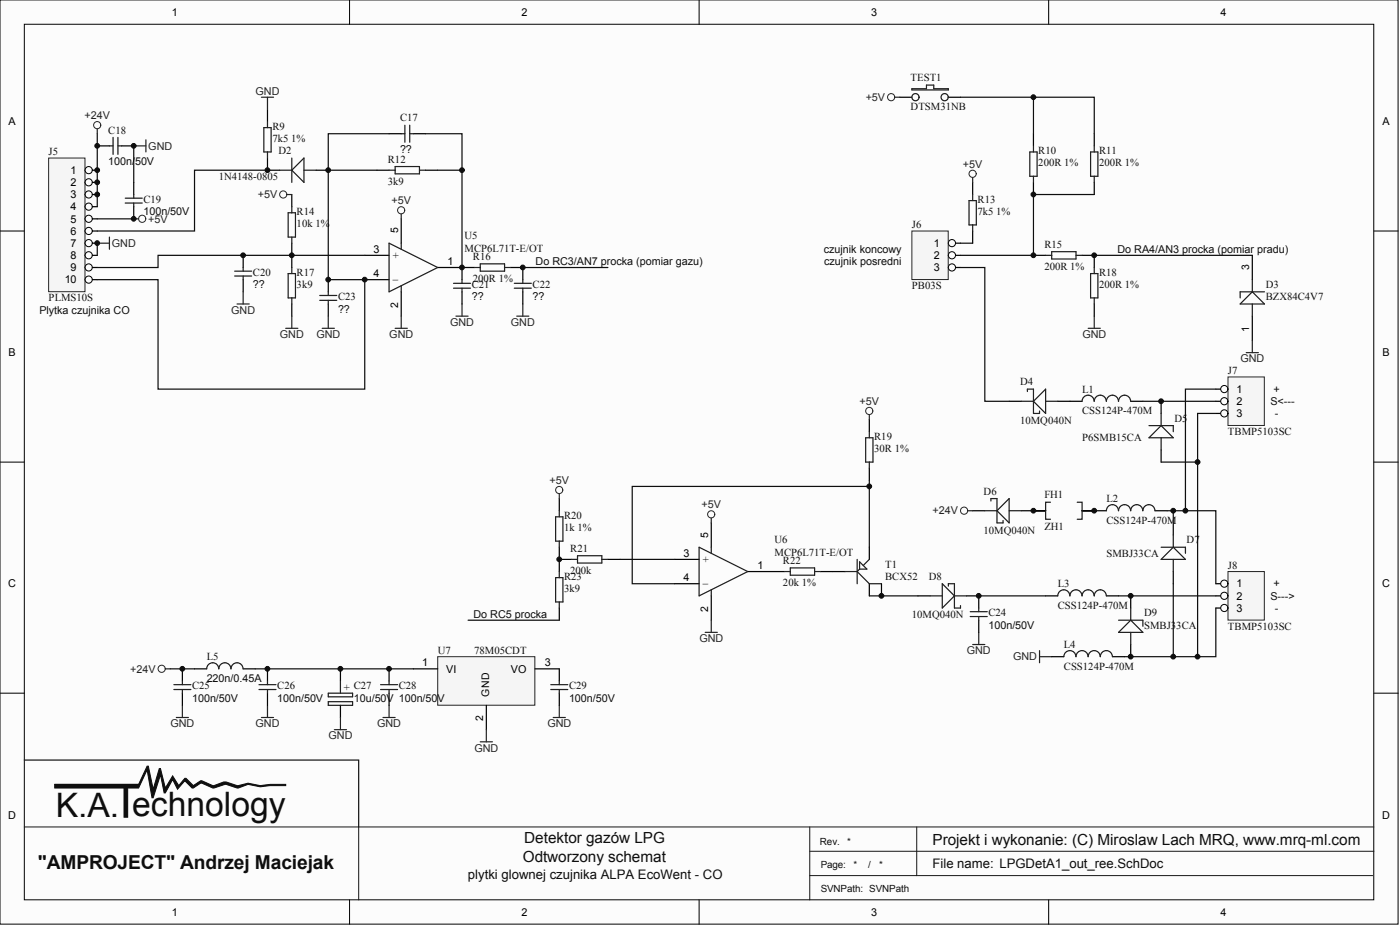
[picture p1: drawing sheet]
<svg xmlns="http://www.w3.org/2000/svg" width="243mm" height="161mm" viewBox="0 0 243 161" stroke-linecap="round" stroke-linejoin="round" font-family="sans-serif">
<defs><g id="words">
<g font-size="5.9" fill="#0e0e0e">
<text x="9.7" y="142">K.A.</text>
<text x="23" y="141.8">echnology</text>
</g>
<text font-size="3.3" fill="#0e0e0e" x="6.6" y="151">&quot;AMPROJECT&quot; Andrzej Maciejak</text>
<g font-size="2.7" fill="#0e0e0e">
<text x="90.9" y="149.7">Odtworzony schemat</text>
<text x="91.2" y="146.5">Detektor gazów LPG</text>
<text x="162.1" y="146.7">Projekt i wykonanie: (C) Miroslaw Lach MRQ, www.mrq-ml.com</text>
</g>
<g font-size="2.3" fill="#0e0e0e">
<text x="81.4" y="152.7">plytki glownej czujnika ALPA EcoWent - CO</text>
<text x="162.1" y="150.8">File name: LPGDetA1_out_ree.SchDoc</text>
</g>
<g font-size="1.9">
<text x="29.9" y="2.7">1</text>
<text x="90.7" y="2.7">2</text>
<text x="151.4" y="2.7">3</text>
<text x="212.2" y="2.7">4</text>
<text x="1.5" y="21.8">A</text>
<text x="240.4" y="21.8">A</text>
<text x="12.3" y="30.2">1</text>
<text x="12.3" y="32.3">2</text>
<text x="12.3" y="34.4">3</text>
<text x="12.3" y="36.6">4</text>
<text x="12.3" y="38.7">5</text>
<text x="12.3" y="40.8">6</text>
<text x="12.3" y="42.9">7</text>
<text x="12.3" y="45">8</text>
<text x="12.3" y="47.1">9</text>
<text x="64.9" y="43.9">3</text>
<text x="77.8" y="46.1">1</text>
<text x="162.4" y="42.9">1</text>
<text x="162.4" y="45">2</text>
<text x="162.4" y="47.1">3</text>
<text x="11.2" y="49.2">10</text>
<text x="64.9" y="48.2">4</text>
<text x="1.5" y="61.9">B</text>
<text x="240.4" y="61.9">B</text>
<text x="215" y="68.2">1</text>
<text x="215" y="70.4">2</text>
<text x="215" y="72.5">3</text>
<text x="118.8" y="96.8">3</text>
<text x="118.8" y="101">4</text>
<text x="131.7" y="98.9">1</text>
<text x="1.4" y="102.1">C</text>
<text x="215" y="102.1">1</text>
<text x="215" y="104.2">2</text>
<text x="215" y="106.3">3</text>
<text x="240.3" y="102.1">C</text>
<text x="73.4" y="115.8">1</text>
<text x="77.6" y="116.8">VI</text>
<text x="88.8" y="116.8">VO</text>
<text x="94.7" y="115.8">3</text>
<text x="1.4" y="142.2">D</text>
<text x="240.3" y="142.2">D</text>
<text x="29.9" y="159.1">1</text>
<text x="90.7" y="159.1">2</text>
<text x="151.4" y="159.1">3</text>
<text x="212.2" y="159.1">4</text>
</g>
<g font-size="1.9" fill="#262626">
<text x="44.4" y="16.5">GND</text>
<text x="150.5" y="17.5">+5V</text>
<text x="14.7" y="20.7">+24V</text>
<text x="25.8" y="26">GND</text>
<text x="167.4" y="29.2">+5V</text>
<text x="44.8" y="34.4">+5V</text>
<text x="68.1" y="35.5">+5V</text>
<text x="25.8" y="38.7">+5V</text>
<text x="19.4" y="42.9">GND</text>
<text x="40.2" y="54.5">GND</text>
<text x="48.7" y="58.7">GND</text>
<text x="55" y="58.7">GND</text>
<text x="67.7" y="58.7">GND</text>
<text x="78.3" y="56.6">GND</text>
<text x="88.8" y="56.6">GND</text>
<text x="188.2" y="58.7">GND</text>
<text x="215.7" y="63">GND</text>
<text x="149.5" y="70.4">+5V</text>
<text x="95.6" y="84.1">+5V</text>
<text x="122" y="88.3">+5V</text>
<text x="162.2" y="89.4">+24V</text>
<text x="121.6" y="111.6">GND</text>
<text x="168.1" y="113.7">GND</text>
<text x="22.6" y="116.8">+24V</text>
<text x="176.2" y="114.7">GND</text>
<text x="29.6" y="126.4">GND</text>
<text x="44.4" y="126.4">GND</text>
<text x="57.1" y="128.5">GND</text>
<text x="65.6" y="126.4">GND</text>
<text x="82.5" y="130.6">GND</text>
<text x="95.2" y="126.4">GND</text>
</g>
<g font-size="1.9" fill="#0e0e0e">
<text x="158.3" y="14.1">TEST1</text>
<text x="18.8" y="23.2">C18</text>
<text x="47.4" y="22.6">R9</text>
<text x="69.5" y="21.1">C17</text>
<text x="158.3" y="19.2">DTSM31NB</text>
<text x="8.5" y="27">J5</text>
<text x="18.8" y="28.7">100n/50V</text>
<text x="47.4" y="24.7">7k5 1%</text>
<text x="48.4" y="26.8">D2</text>
<text x="67.4" y="28.3">R12</text>
<text x="69.5" y="26.6">??</text>
<text x="180.5" y="28.9">200R 1%</text>
<text x="180.5" y="26.8">R10</text>
<text x="191.1" y="28.9">200R 1%</text>
<text x="191.1" y="26.8">R11</text>
<text x="24.9" y="35.2">C19</text>
<text x="38.1" y="31.2">1N4148-0805</text>
<text x="67.4" y="32.1">3k9</text>
<text x="170" y="35.2">R13</text>
<text x="24.9" y="37.4">100n/50V</text>
<text x="51.6" y="39.5">10k 1%</text>
<text x="51.6" y="37.4">R14</text>
<text x="80.8" y="41.6">U5</text>
<text x="158.5" y="39.7">J6</text>
<text x="170" y="37.4">7k5 1%</text>
<text x="44" y="47.9">C20</text>
<text x="51.6" y="47.9">R17</text>
<text x="68.3" y="45">+</text>
<text x="80.8" y="43.7">MCP6L71T-E/OT</text>
<text x="82.2" y="45.2">R16</text>
<text x="93.1" y="46.1">Do RC3/AN7 procka (pomiar gazu)</text>
<text x="143.2" y="43.9">czujnik koncowy</text>
<text x="143.3" y="46.1">czujnik posredni</text>
<text x="181.6" y="46.9">200R 1%</text>
<text x="181.6" y="43.1">R15</text>
<text x="191.1" y="47.9">R18</text>
<text x="194.3" y="43.9">Do RA4/AN3 procka (pomiar pradu)</text>
<text x="8.5" y="52.4">PLMS10S</text>
<text x="44" y="50.1">??</text>
<text x="51.6" y="50">3k9</text>
<text x="58.8" y="52.1">C23</text>
<text x="68.3" y="48.3">_</text>
<text x="82" y="52.2">??</text>
<text x="82" y="50">C21</text>
<text x="82.2" y="49">200R 1%</text>
<text x="92.6" y="52.2">??</text>
<text x="92.6" y="50">C22</text>
<text x="158.5" y="50.2">PB03S</text>
<text x="191.1" y="50">200R 1%</text>
<text x="220.1" y="50">D3</text>
<text x="220.1" y="52.1">BZX84C4V7</text>
<text x="6.8" y="54.5">Plytka czujnika CO</text>
<text x="58.8" y="54.3">??</text>
<text x="213.5" y="65">J7</text>
<text x="177.4" y="66.9">D4</text>
<text x="188.1" y="68.2">L1</text>
<text x="220.9" y="70.4">S&lt;---</text>
<text x="221.4" y="68.2">+</text>
<text x="152" y="76.4">R19</text>
<text x="177.4" y="73.7">10MQ040N</text>
<text x="188.1" y="72">CSS124P-470M</text>
<text x="188.1" y="76.7">P6SMB15CA</text>
<text x="204.2" y="73.3">D5</text>
<text x="213.5" y="75.6">TBMP5103SC</text>
<text x="221.6" y="72.5">-</text>
<text x="152" y="78.6">30R 1%</text>
<text x="171" y="86">D6</text>
<text x="181.6" y="86.6">FH1</text>
<text x="192.4" y="87.2">L2</text>
<text x="98.1" y="92.3">1k 1%</text>
<text x="98.1" y="90.2">R20</text>
<text x="99.1" y="95.9">R21</text>
<text x="134.7" y="94.4">U6</text>
<text x="171" y="92.7">10MQ040N</text>
<text x="181.6" y="92.1">ZH1</text>
<text x="192.4" y="91">CSS124P-470M</text>
<text x="206.3" y="94.4">D7</text>
<text x="98.1" y="100.7">R23</text>
<text x="99.1" y="99.7">200k</text>
<text x="122.2" y="97.8">+</text>
<text x="122.2" y="101.2">_</text>
<text x="134.7" y="96.5">MCP6L71T-E/OT</text>
<text x="136.1" y="101.8">20k 1%</text>
<text x="136.1" y="98">R22</text>
<text x="153.9" y="98.6">T1</text>
<text x="153.9" y="100.7">BCX52</text>
<text x="161.5" y="100.7">D8</text>
<text x="192.4" y="96.7">SMBJ33CA</text>
<text x="213.5" y="98.8">J8</text>
<text x="82.3" y="107.3">Do RC5 procka</text>
<text x="98.1" y="102.9">3k9</text>
<text x="158.5" y="107.3">10MQ040N</text>
<text x="171.9" y="107.1">C24</text>
<text x="183.9" y="102">L3</text>
<text x="183.9" y="105.8">CSS124P-470M</text>
<text x="198.9" y="107.1">D9</text>
<text x="220.9" y="104.2">S---&gt;</text>
<text x="221.4" y="102.1">+</text>
<text x="221.6" y="106.3">-</text>
<text x="76.1" y="113.6">U7</text>
<text x="82.4" y="113.6">78M05CDT</text>
<text x="171.9" y="109.2">100n/50V</text>
<text x="185" y="112.6">L4</text>
<text x="198.9" y="109.2">SMBJ33CA</text>
<text x="213.5" y="109.4">TBMP5103SC</text>
<text x="33.4" y="119.8">C25</text>
<text x="35.9" y="118.5">220n/0.45A</text>
<text x="35.9" y="114.7">L5</text>
<text x="48.2" y="119.8">C26</text>
<text x="59.8" y="120">+ C27</text>
<text x="69.3" y="119.8">C28</text>
<text x="98.9" y="119.8">C29</text>
<text x="185" y="116.4">CSS124P-470M</text>
<text x="33.4" y="121.9">100n/50V</text>
<text x="48.2" y="121.9">100n/50V</text>
<text x="61.5" y="121.9">10u/50V 100n/50V</text>
<text x="98.9" y="121.9">100n/50V</text>
</g>
<g font-size="1.8">
<text x="69.2" y="40.6" transform="rotate(-90 69.2 40.6)">5</text>
<text x="217.2" y="46.9" transform="rotate(-90 217.2 46.9)">3</text>
<text x="69.2" y="53.4" transform="rotate(-90 69.2 53.4)">2</text>
<text x="217.2" y="57.7" transform="rotate(-90 217.2 57.7)">1</text>
<text x="123.1" y="93.4" transform="rotate(-90 123.1 93.4)">5</text>
<text x="123.1" y="106.3" transform="rotate(-90 123.1 106.3)">2</text>
<text x="84" y="125.3" transform="rotate(-90 84 125.3)">2</text>
<text x="85.1" y="121.1" transform="rotate(-90 85.1 121.1)">GND</text>
</g>
<g font-size="1.7" fill="#0e0e0e">
<text x="142.6" y="146.7">Rev.</text>
<text x="147.3" y="146.7">*</text>
<text x="142.7" y="155">SVNPath: SVNPath</text>
<text x="142.7" y="150.7">Page:</text>
<text x="148.4" y="150.7">*</text>
<text x="150.9" y="150.7">/</text>
<text x="152.8" y="150.7">*</text>
</g>
</g></defs>
<g fill="#fcfcfc" stroke="#000" stroke-width=".17">
<path d="M0 0h243.1v160.5h-243.1z"/>
<path d="M4.2 4.2h234.7v152.1h-234.7z"/>
</g>
<path d="M60.8 0v4.2M121.6 0v4.2M182.3 0v4.2M0 40.1h4.2M238.9 40.1h4.2M0 80.3h4.2M238.9 80.3h4.2M0 120.4h4.2M238.9 120.4h4.2M60.8 156.3v4.3M121.6 156.3v4.3M182.3 156.3v4.3" fill="none" stroke="#000" stroke-width=".17"/>
<path d="M4.2 143.7h234.7M62.4 143.7v12.6M140.8 152.1h97.9M140.8 147.9h98.1M140.8 143.7v12.6M159.4 143.7v8.4" fill="none" stroke="#151515" stroke-width=".17"/>
<g fill="#0e0e0e" stroke="#0e0e0e" stroke-width=".17">
<path d="M9.5 136.3h14.6l1.5-3.2h.2l.8 4 1.1-3.6h.2l.8 3.4 1.3-2.1 1.1 1.7 1-1.3h.2l1.3 1.3 1.3-.9 2.1 .9 1.9-.7h.4l1.9 .7 1.9-.4 2.1 .4 1.7-.2h2.8v.2h-2.8l-1.7 .2-2.1-.4-1.9 .6-2.1-.6-2.1 .6-2.1-.8-1.3 .8h-.2l-1.3-1.3-1.2 1.5-.9-1.7-1.3 2.3h-.2l-.6-3.1-1.3 4h-.2l-.8-4.9-1.5 3.2h-14.6z" fill-rule="evenodd"/>
<path d="M21.6 136.5h.6v5.5h-.6z" fill-rule="evenodd"/>
</g>
<path d="M9.5 136.3h14.6" fill="none" stroke="#0e0e0e" stroke-width=".17"/>
<path d="M4.2 132h58.2v11.7" fill="none" stroke="#151515" stroke-width=".21"/>
<g fill="none" stroke="#000" stroke-width=".21">
<path d="M151.1 72.9v2.1M97.2 97.2h2.2M97.2 86.6v2.1M97.2 95.1v4.2M105.7 97.2h2.1M117.3 97.2h4.3M123.7 90.8v4.3M130 99.3h6.4M142.7 99.3h4.2M151.1 81.3v2.1M151.1 95.1v2.1M97.2 105.6v2.1"/>
<path d="M117.3 101.4h4.3M123.7 103.5v4.2M151.1 101.4v2.1M153.3 101.4v2.1M159.6 103.5h2.1M168.1 103.5h2.1v2.1M170.2 107.7v2.2M181.8 103.5h2.1M182.9 114.1h2.1M192.4 103.5h2.1M193.4 114.1h2.1M196.6 103.5v2.1"/>
<path d="M196.6 112v2.1"/>
</g>
<g fill="none" stroke="#1c1c1c" stroke-width=".21">
<path d="M150.5 76.1h1.3v4.2h-1.3zM151.1 75v1.1M96.6 89.8h1.3v4.2h-1.3zM97.2 88.7v1.1M97.2 94v1.1M97.2 99.3v1.1M99.4 97.2h1M100.4 96.5h4.2v1.3h-4.2zM104.6 97.2h1.1M121.6 95.1l8.4 4.2-8.4 4.2zM123.7 95.1v1M136.4 99.3h1"/>
<path d="M137.4 98.7h4.2v1.2h-4.2zM141.6 99.3h1.1M146.9 99.3h2.1M149 97.2v4.2M149 99.3l2.1 2.1h2.2M149.5 97.6l1.2 1.3h-1.2zM149.5 98.9l-.5 .4M151.1 97.2l-1 1M151.1 80.3v1M96.6 100.4h1.3v4.2h-1.3zM97.2 104.6v1M123.7 102.5v1"/>
<path d="M161.7 103.5h2.1M163.8 101.4l2.1 2.1-2.1 2.1zM164.9 101.8v-.4h1v4.2h1.1v-.4M165.9 103.5h2.2M168.7 106.3h3M168.7 107.1h3M170.2 105.6v.7M170.2 107.1v.6M186 103.5a1.05 1.05 0 0 0-1-1 1.05 1.05 0 0 0-1.1 1M189.2 114.1a1.06 1.06 0 0 0-1.1-1.1 1.06 1.06 0 0 0-1 1.1 1.05 1.05 0 0 0-1.1-1.1 1.05 1.05 0 0 0-1 1.1M192.3 103.5a1.06 1.06 0 0 0-1-1 1.06 1.06 0 0 0-1.1 1 1.06 1.06 0 0 0-1-1 1.06 1.06 0 0 0-1.1 1 1.05 1.05 0 0 0-1-1 1.05 1.05 0 0 0-1.1 1M193.4 114.1a1.06 1.06 0 0 0-1.1-1.1 1.06 1.06 0 0 0-1 1.1 1.05 1.05 0 0 0-1.1-1.1 1.05 1.05 0 0 0-1 1.1"/>
<path d="M194.5 109.9l2.1-2.2 2.1 2.2zM194.5 107.7h4.2v1.1M196.6 105.6v2.1M196.6 109.9v2.1"/>
</g>
<path d="M189.2 57h2.1M190.3 54.9v2.1M151.1 72v.9M97.2 85.8v.8M123.7 90v.8M122.6 109.9h2.1M123.7 107.7v2.2M169.1 112h2.1M170.2 109.9v2.1M180.7 113v2.1M180.7 114.1h2.2" fill="none" stroke="#262626" stroke-width=".21"/>
<g fill="none" stroke="#262626" stroke-width=".17">
<circle cx="151.1" cy="71.4" r=".62"/>
<circle cx="97.2" cy="85.1" r=".62"/>
<circle cx="123.7" cy="89.4" r=".62"/>
</g>
<path d="M107.8 97.2h9.5M151.1 84.5h-41.2v16.9h7.4M151.1 83.4v11.7M81.4 107.7h15.8M151.1 103.5h8.5M170.2 103.5h11.6" fill="none" stroke="#0e0e0e" stroke-width=".21"/>
<path d="M213.5 99.3h6.3v8.4h-6.3z" fill="#f5f5f5" stroke="#262626" stroke-width=".17"/>
<path d="M211.4 101.4h2.1" fill="none" stroke="#000" stroke-width=".21"/>
<circle cx="212.9" cy="101.4" r=".62" fill="#fcfcfc" stroke="#000" stroke-width=".17"/>
<path d="M211.4 103.5h2.1" fill="none" stroke="#000" stroke-width=".21"/>
<circle cx="212.9" cy="103.5" r=".62" fill="#fcfcfc" stroke="#000" stroke-width=".17"/>
<path d="M211.4 105.6h2.1" fill="none" stroke="#000" stroke-width=".21"/>
<circle cx="212.9" cy="105.6" r=".62" fill="#fcfcfc" stroke="#000" stroke-width=".17"/>
<path d="M194.5 103.5h16.9M211.4 105.6v8.5h-15.9" fill="none" stroke="#0e0e0e" stroke-width=".21"/>
<path d="M186 69.7h2.1M196.6 69.7h2.1M169.1 88.7h2.1M177.6 88.7h4.2M188.1 88.7h4.3M200.8 88.7h2.1" fill="none" stroke="#000" stroke-width=".21"/>
<path d="M192.3 69.7a1.06 1.06 0 0 0-1-1 1.06 1.06 0 0 0-1.1 1 1.05 1.05 0 0 0-1-1 1.05 1.05 0 0 0-1.1 1M196.6 69.7a1.06 1.06 0 0 0-1.1-1 1.06 1.06 0 0 0-1 1 1.05 1.05 0 0 0-1.1-1 1.05 1.05 0 0 0-1 1M171.2 88.7h2.1M172.3 87v-.4h1v4.2h1.1v-.4M173.3 88.7l2.2-2.1v4.2zM175.5 88.7h2.1M182.6 87.3h-.8v2.9h.8M187.3 87.3h.8v2.9h-.8M196.6 88.7a1.06 1.06 0 0 0-1.1-1 1.06 1.06 0 0 0-1 1 1.05 1.05 0 0 0-1.1-1 1.05 1.05 0 0 0-1 1M198.7 88.7a1.05 1.05 0 0 0-1.1-1 1.05 1.05 0 0 0-1 1M200.8 88.7a1.05 1.05 0 0 0-1-1 1.05 1.05 0 0 0-1.1 1" fill="none" stroke="#1c1c1c" stroke-width=".21"/>
<circle cx="167.6" cy="88.7" r=".62" fill="none" stroke="#262626" stroke-width=".17"/>
<path d="M168.3 88.7h.8" fill="none" stroke="#262626" stroke-width=".21"/>
<path d="M213.5 65.5h6.3v8.4h-6.3z" fill="#f5f5f5" stroke="#262626" stroke-width=".17"/>
<path d="M211.4 67.6h2.1" fill="none" stroke="#000" stroke-width=".21"/>
<circle cx="212.9" cy="67.6" r=".62" fill="#fcfcfc" stroke="#000" stroke-width=".17"/>
<path d="M211.4 69.7h2.1" fill="none" stroke="#000" stroke-width=".21"/>
<circle cx="212.9" cy="69.7" r=".62" fill="#fcfcfc" stroke="#000" stroke-width=".17"/>
<path d="M211.4 71.8h2.1" fill="none" stroke="#000" stroke-width=".21"/>
<circle cx="212.9" cy="71.8" r=".62" fill="#fcfcfc" stroke="#000" stroke-width=".17"/>
<path d="M198.7 69.7h12.7M211.4 71.8h-3.2v42.3M211.4 67.6h-5.3v21.1M202.9 88.7h1.1v2.1M204 88.7h7.4v12.7M204 101.4v12.7" fill="none" stroke="#0e0e0e" stroke-width=".21"/>
<path d="M175.5 69.7h2.1M183.9 69.7h2.1M204 90.8v2.2M204 99.3v2.1" fill="none" stroke="#000" stroke-width=".21"/>
<path d="M177.6 69.7h2.1M178.6 68v-.4h1.1v4.2h1v-.4M179.7 69.7l2.1-2.1v4.2zM181.8 69.7h2.1M201.9 97.2l2.1-2.1 2.1 2.1zM201.9 95.1h4.2v1M204 93v2.1M204 97.2v2.1" fill="none" stroke="#1c1c1c" stroke-width=".21"/>
<path d="M158.5 40.1h6.4v8.5h-6.4z" fill="#f5f5f5" stroke="#262626" stroke-width=".17"/>
<path d="M164.9 42.2h2.1" fill="none" stroke="#000" stroke-width=".21"/>
<circle cx="165.5" cy="42.2" r=".62" fill="#fcfcfc" stroke="#000" stroke-width=".17"/>
<path d="M164.9 44.4h2.1" fill="none" stroke="#000" stroke-width=".21"/>
<circle cx="165.5" cy="44.3" r=".62" fill="#fcfcfc" stroke="#000" stroke-width=".17"/>
<path d="M164.9 46.5h2.1" fill="none" stroke="#000" stroke-width=".21"/>
<circle cx="165.5" cy="46.5" r=".62" fill="#fcfcfc" stroke="#000" stroke-width=".17"/>
<path d="M167 16.9h23.3v6.3M179.7 16.9v6.3M67.6 23.2h-10.5v6.4h8.4M74 23.2h6.3v6.4M76.1 29.6h4.2v16.9M190.3 33.8h-10.6v10.6h-12.7M90.9 46.5h14.8M167 46.5h4.2v23.2h4.3M167 42.2h2.1M190.3 44.4h27.4" fill="none" stroke="#0e0e0e" stroke-width=".21"/>
<g fill="none" stroke="#000" stroke-width=".21">
<path d="M46.5 19v2.1M156.4 16.9h2.1M164.9 16.9h2.1M46.5 27.5v2.1h2.1M50.7 33.8v2.1M55 29.6h2.1M65.5 29.6h2.1M67.6 23.2h2.2M69.8 38v4.2M71.9 23.2h2.1M74 29.6h2.1M169.1 31.7v2.1"/>
<path d="M179.7 23.2v2.1M179.7 31.7v2.1M190.3 23.2v2.1M190.3 31.7v2.1M42.3 44.4v2.1M42.3 48.6v2.1M50.7 42.2v4.3M50.7 52.8v2.1M57.1 48.6v2.1M57.1 52.8v2.1M63.4 44.4h4.2M63.4 48.6h4.2"/>
<path d="M69.8 50.7v4.2M76.1 46.5h6.3M80.3 46.5v2.1M80.3 50.7v2.1M88.8 46.5h2.1v2.1M90.9 50.7v2.1M169.1 40.1v2.1M179.7 44.4h2.1M188.1 44.4h2.2v2.1M190.3 52.8v2.1M217.7 44.4v4.2M217.7 54.9v4.3"/>
</g>
<g fill="none" stroke="#1c1c1c" stroke-width=".21">
<path d="M158.5 15.4h2.6v-.6h1.3v.6h2.5v.2h-6.4zM45.9 22.2h1.2v4.2h-1.2zM46.5 21.1v1.1M46.5 26.4v1.1M48.6 29.6h2.1M50.1 37h1.3v4.2h-1.3zM50.7 27.5v4.2M50.7 35.9v1.1M50.7 29.6l2.1-2.1v4.2zM52.8 29.6h2.2M67.6 29.6h1.1M68.7 28.9h4.2v1.3h-4.2z"/>
<path d="M69.8 23.2h.6M70.4 21.8v2.9M71.2 23.2h.7M71.2 21.8v2.9M72.9 29.6h1.1M168.5 34.9h1.3v4.2h-1.3zM169.1 33.8v1.1M169.1 39.1v1M179.1 26.4h1.2v4.2h-1.2zM179.7 25.3v1.1M179.7 30.6v1.1M189.6 26.4h1.3v4.2h-1.3z"/>
<path d="M190.3 25.3v1.1M190.3 30.6v1.1M40.8 47.1h3M40.8 48h3M42.3 46.5v.6M42.3 48v.6M50.1 47.5h1.3v4.3h-1.3zM50.7 41.2v1M50.7 46.5v1M50.7 51.8v1M55.6 51.3h3M55.6 52.2h3"/>
<path d="M57.1 50.7v.6M57.1 52.2v.6M67.6 42.2l8.5 4.3-8.5 4.2zM69.8 42.2v1.1M69.8 49.6v1.1M78.9 50.1h2.9M78.9 49.2h2.9M80.3 48.6v.6M80.3 50.1v.6M82.4 46.5h1.1M83.5 45.8h4.2v1.3h-4.2zM87.7 46.5h1.1"/>
<path d="M89.4 50.1h3M89.4 49.2h3M90.9 48.6v.6M90.9 50.1v.6M181.8 44.4h1.1M182.9 43.7h4.2v1.3h-4.2zM187.1 44.4h1M189.6 47.5h1.3v4.3h-1.3zM190.3 46.5v1M190.3 51.8v1M215.6 52.8l2.1-2.1 2.2 2.1zM217.7 48.6v2.1"/>
<path d="M217.7 52.8v2.1M219.9 50.7h-4.3v1.1"/>
<circle cx="159.2" cy="16.9" r=".62"/>
<circle cx="164.2" cy="16.9" r=".62"/>
</g>
<g fill="none" stroke="#262626" stroke-width=".17">
<circle cx="154.9" cy="16.9" r=".62"/>
<circle cx="49.2" cy="33.8" r=".62"/>
<circle cx="69.8" cy="36.5" r=".62"/>
<circle cx="169.1" cy="30.2" r=".62"/>
</g>
<g fill="none" stroke="#262626" stroke-width=".21">
<path d="M45.5 16.9h2.1M46.5 16.9v2.1M155.6 16.9h.8M49.9 33.8h.8M69.8 37.2v.8M169.1 30.8v.9M41.2 52.8h2.1M42.3 50.7v2.1M49.7 57h2.1M50.7 54.9v2.1M56 57h2.1M57.1 54.9v2.1"/>
<path d="M68.7 57h2.1M69.8 54.9v2.1M79.3 54.9h2.1M80.3 52.8v2.1M89.8 54.9h2.2M90.9 52.8v2.1M217.7 59.2v2.1M216.7 61.3h2.1"/>
</g>
<path d="M8.5 27.5h6.3v23.2h-6.3z" fill="#f5f5f5" stroke="#262626" stroke-width=".17"/>
<path d="M14.8 29.6h2.1" fill="none" stroke="#000" stroke-width=".21"/>
<circle cx="15.4" cy="29.6" r=".62" fill="#fcfcfc" stroke="#000" stroke-width=".17"/>
<path d="M14.8 31.7h2.1" fill="none" stroke="#000" stroke-width=".21"/>
<circle cx="15.4" cy="31.7" r=".62" fill="#fcfcfc" stroke="#000" stroke-width=".17"/>
<path d="M14.8 33.8h2.1" fill="none" stroke="#000" stroke-width=".21"/>
<circle cx="15.4" cy="33.8" r=".62" fill="#fcfcfc" stroke="#000" stroke-width=".17"/>
<path d="M14.8 35.9h2.1" fill="none" stroke="#000" stroke-width=".21"/>
<circle cx="15.4" cy="35.9" r=".62" fill="#fcfcfc" stroke="#000" stroke-width=".17"/>
<path d="M14.8 38h2.1" fill="none" stroke="#000" stroke-width=".21"/>
<circle cx="15.4" cy="38" r=".62" fill="#fcfcfc" stroke="#000" stroke-width=".17"/>
<path d="M14.8 40.1h2.1" fill="none" stroke="#000" stroke-width=".21"/>
<circle cx="15.4" cy="40.1" r=".62" fill="#fcfcfc" stroke="#000" stroke-width=".17"/>
<path d="M14.8 42.2h2.1" fill="none" stroke="#000" stroke-width=".21"/>
<circle cx="15.4" cy="42.2" r=".62" fill="#fcfcfc" stroke="#000" stroke-width=".17"/>
<path d="M14.8 44.4h2.1" fill="none" stroke="#000" stroke-width=".21"/>
<circle cx="15.4" cy="44.3" r=".62" fill="#fcfcfc" stroke="#000" stroke-width=".17"/>
<path d="M14.8 46.5h2.1" fill="none" stroke="#000" stroke-width=".21"/>
<circle cx="15.4" cy="46.5" r=".62" fill="#fcfcfc" stroke="#000" stroke-width=".17"/>
<path d="M14.8 48.6h2.1" fill="none" stroke="#000" stroke-width=".21"/>
<circle cx="15.4" cy="48.6" r=".62" fill="#fcfcfc" stroke="#000" stroke-width=".17"/>
<path d="M16.9 23.2v12.7M16.9 38h6.4M23.3 25.3v6.4M46.5 29.6h-12.7v10.5h-16.9M57.1 29.6v19h6.3v19h-35.9v-19h-10.6M16.9 42.2v2.2M63.4 44.4h-35.9v2.1h-10.6" fill="none" stroke="#0e0e0e" stroke-width=".21"/>
<g fill="none" stroke="#262626" stroke-width=".17">
<circle cx="16.9" cy="21.7" r=".62"/>
<circle cx="24.7" cy="38" r=".62"/>
</g>
<path d="M16.9 22.4v.8M23.3 25.3h2.1M23.3 38h.8M25.4 24.3v2.1M16.9 42.2h2.1M19 41.2v2.1" fill="none" stroke="#262626" stroke-width=".21"/>
<path d="M16.9 25.3h2.1M21.1 25.3h2.2M23.3 31.7v2.1M23.3 35.9v2.1" fill="none" stroke="#000" stroke-width=".21"/>
<path d="M19 25.3h.7M19.7 23.9v2.9M20.5 25.3h.6M20.5 23.9v2.9M21.8 35.3h2.9M21.8 34.4h2.9M23.3 33.8v.6M23.3 35.3v.6" fill="none" stroke="#1c1c1c" stroke-width=".21"/>
<path d="M76.1 114.1h16.9v8.4h-16.9z" fill="#f5f5f5" stroke="#262626" stroke-width=".17"/>
<g fill="none" stroke="#000" stroke-width=".21">
<path d="M201.9 69.7v2.1M201.9 78.2v2.1M31.7 116.2v2.1M33.8 116.2h2.1M42.3 116.2h2.1M46.5 116.2v2.1M59.2 116.2v2.1M67.6 116.2v2.1M71.9 116.2h4.2M93 116.2h4.2v2.1M31.7 120.4v2.1M46.5 120.4v2.1"/>
<path d="M59.2 122.5v2.2M67.6 120.4v2.1M84.6 122.5v4.3M97.2 120.4v2.1"/>
</g>
<circle cx="28.1" cy="116.2" r=".62" fill="none" stroke="#262626" stroke-width=".17"/>
<g fill="none" stroke="#262626" stroke-width=".21">
<path d="M28.7 116.2h.9M30.7 124.7h2.1M31.7 122.5v2.2M45.5 124.7h2.1M46.5 122.5v2.2M58.1 126.8h2.1M59.2 124.7v2.1M66.6 124.7h2.1M67.6 122.5v2.2M83.5 128.9h2.1M84.6 126.8v2.1M96.2 124.7h2.1"/>
<path d="M97.2 122.5v2.2"/>
</g>
<g fill="none" stroke="#1c1c1c" stroke-width=".21">
<path d="M199.8 76.1l2.1-2.2 2.1 2.2zM199.8 73.9h4.2v1.1M201.9 71.8v2.1M201.9 76.1v2.1M30.2 118.9h3M30.2 119.8h3M31.7 118.3v.6M31.7 119.8v.6M42.3 116.2a1.06 1.06 0 0 0-1.1-1.1 1.06 1.06 0 0 0-1.1 1.1 1.06 1.06 0 0 0-1-1.1 1.06 1.06 0 0 0-1.1 1.1 1.05 1.05 0 0 0-1-1.1 1.05 1.05 0 0 0-1.1 1.1M45 118.9h3M45 119.8h3M46.5 118.3v.6"/>
<path d="M46.5 119.8v.6M59.2 118.3v2.1M66.2 118.9h2.9M66.2 119.8h2.9M67.6 118.3v.6M67.6 119.8v.6M95.8 118.9h2.9M95.8 119.8h2.9M97.2 118.3v.6M97.2 119.8v.6M57.1 121.9h4.2v.6h-4.2zM57.1 120.4h4.2v.7h-4.2z"/>
</g>
<path d="M201.9 80.3h6.3M29.6 116.2h4.2M44.4 116.2h27.5" fill="none" stroke="#0e0e0e" stroke-width=".21"/>
<g fill="#0e0e0e" stroke="#0e0e0e" stroke-width=".17">
<circle cx="16.9" cy="42.2" r=".41"/>
<circle cx="16.9" cy="33.8" r=".41"/>
<circle cx="16.9" cy="31.7" r=".41"/>
<circle cx="16.9" cy="29.6" r=".41"/>
<circle cx="16.9" cy="25.3" r=".41"/>
<circle cx="23.2" cy="38" r=".41"/>
<circle cx="23.2" cy="25.3" r=".41"/>
<circle cx="31.7" cy="116.2" r=".41"/>
<circle cx="42.3" cy="44.3" r=".41"/>
<circle cx="46.5" cy="116.2" r=".41"/>
<circle cx="46.5" cy="29.6" r=".41"/>
<circle cx="50.7" cy="44.3" r=".41"/>
<circle cx="57.1" cy="48.6" r=".41"/>
<circle cx="57.1" cy="29.6" r=".41"/>
<circle cx="59.2" cy="116.2" r=".41"/>
<circle cx="63.4" cy="48.6" r=".41"/>
<circle cx="67.6" cy="116.2" r=".41"/>
<circle cx="80.3" cy="46.5" r=".41"/>
<circle cx="80.3" cy="29.6" r=".41"/>
<circle cx="90.9" cy="46.5" r=".41"/>
<circle cx="97.2" cy="97.2" r=".41"/>
<circle cx="151.1" cy="84.5" r=".41"/>
<circle cx="153.3" cy="103.5" r=".41"/>
<circle cx="170.2" cy="103.5" r=".41"/>
<circle cx="179.7" cy="88.7" r=".41"/>
<circle cx="179.7" cy="44.3" r=".41"/>
<circle cx="179.7" cy="33.8" r=".41"/>
<circle cx="179.7" cy="16.9" r=".41"/>
<circle cx="190.2" cy="88.7" r=".41"/>
<circle cx="190.2" cy="44.3" r=".41"/>
<circle cx="196.6" cy="114.1" r=".41"/>
<circle cx="196.6" cy="103.5" r=".41"/>
<circle cx="201.9" cy="69.7" r=".41"/>
<circle cx="204" cy="114.1" r=".41"/>
<circle cx="204" cy="88.7" r=".41"/>
<circle cx="206.1" cy="88.7" r=".41"/>
<circle cx="208.2" cy="114.1" r=".41"/>
<circle cx="208.2" cy="80.3" r=".41"/>
</g>
<use href="#words"/>
</svg>
